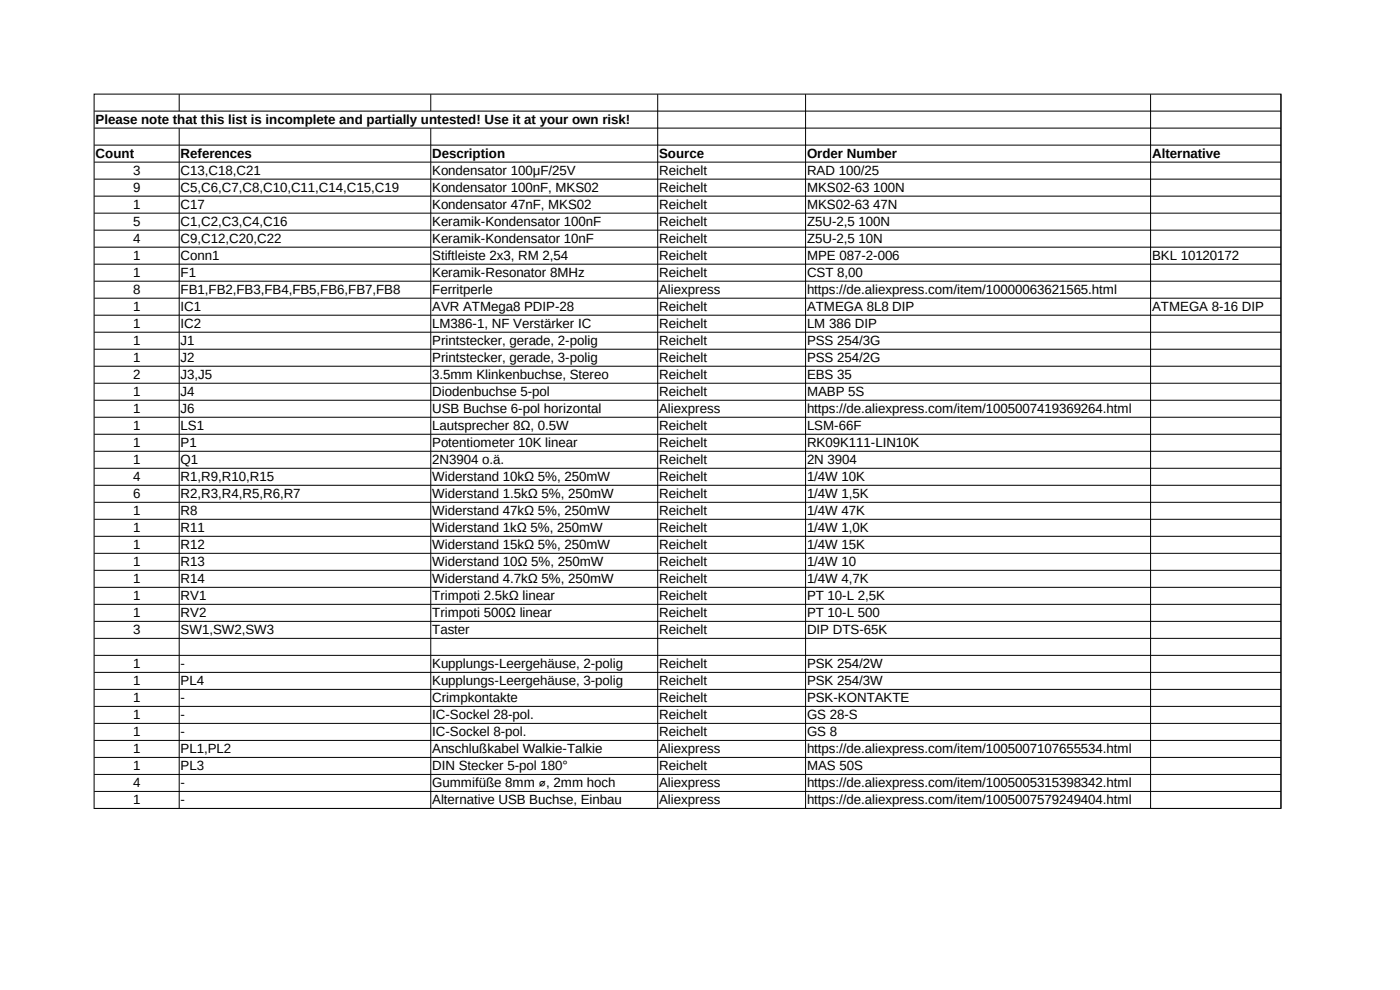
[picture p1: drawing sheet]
<svg xmlns="http://www.w3.org/2000/svg" width="297mm" height="210mm" viewBox="0 0 297 210" stroke-linecap="round" stroke-linejoin="round" font-family="sans-serif">
<defs><g id="words">
<g font-size="2.8">
<text x="20.3" y="26.3">Please note that this list is incomplete and partially untested! Use it at your own risk!</text>
<text x="20.3" y="33.6">Count</text>
<text x="38.3" y="33.6">References</text>
<text x="91.7" y="33.6">Description</text>
<text x="139.8" y="33.6">Source</text>
<text x="171.2" y="33.6">Order Number</text>
<text x="244.4" y="33.6">Alternative</text>
<text x="28.3" y="37.1">3</text>
<text x="28.3" y="40.7">9</text>
<text x="38.3" y="37.1">C13,C18,C21</text>
<text x="38.3" y="40.7">C5,C6,C7,C8,C10,C11,C14,C15,C19</text>
<text x="91.7" y="37.1">Kondensator 100μF/25V</text>
<text x="91.7" y="40.7">Kondensator 100nF, MKS02</text>
<text x="139.8" y="37.1">Reichelt</text>
<text x="139.8" y="40.7">Reichelt</text>
<text x="171.2" y="37.1">RAD 100/25</text>
<text x="171.2" y="40.7">MKS02-63 100N</text>
<text x="28.3" y="44.4">1</text>
<text x="28.3" y="48">5</text>
<text x="38.3" y="44.4">C17</text>
<text x="38.3" y="48">C1,C2,C3,C4,C16</text>
<text x="91.7" y="44.4">Kondensator 47nF, MKS02</text>
<text x="91.7" y="48">Keramik-Kondensator 100nF</text>
<text x="139.8" y="44.4">Reichelt</text>
<text x="139.8" y="48">Reichelt</text>
<text x="171.2" y="44.4">MKS02-63 47N</text>
<text x="171.2" y="48">Z5U-2,5 100N</text>
<text x="28.3" y="51.6">4</text>
<text x="38.3" y="51.6">C9,C12,C20,C22</text>
<text x="91.7" y="51.6">Keramik-Kondensator 10nF</text>
<text x="139.8" y="51.6">Reichelt</text>
<text x="171.2" y="51.6">Z5U-2,5 10N</text>
<text x="28.3" y="55.2">1</text>
<text x="28.3" y="58.8">1</text>
<text x="38.3" y="55.2">Conn1</text>
<text x="38.3" y="58.8">F1</text>
<text x="91.7" y="55.2">Stiftleiste 2x3, RM 2,54</text>
<text x="91.7" y="58.8">Keramik-Resonator 8MHz</text>
<text x="139.8" y="55.2">Reichelt</text>
<text x="139.8" y="58.8">Reichelt</text>
<text x="171.2" y="55.2">MPE 087-2-006</text>
<text x="171.2" y="58.8">CST 8,00</text>
<text x="244.4" y="55.2">BKL 10120172</text>
<text x="28.3" y="62.4">8</text>
<text x="38.3" y="62.4">FB1,FB2,FB3,FB4,FB5,FB6,FB7,FB8</text>
<text x="91.7" y="62.4">Ferritperle</text>
<text x="139.8" y="62.4">Aliexpress</text>
<text x="171.2" y="62.4">https://de.aliexpress.com/item/10000063621565.html</text>
<text x="28.3" y="66">1</text>
<text x="28.3" y="69.6">1</text>
<text x="38.3" y="66">IC1</text>
<text x="38.3" y="69.6">IC2</text>
<text x="91.7" y="66">AVR ATMega8 PDIP-28</text>
<text x="91.7" y="69.6">LM386-1, NF Verstärker IC</text>
<text x="139.8" y="66">Reichelt</text>
<text x="139.8" y="69.6">Reichelt</text>
<text x="171.2" y="66">ATMEGA 8L8 DIP</text>
<text x="171.2" y="69.6">LM 386 DIP</text>
<text x="244.4" y="66">ATMEGA 8-16 DIP</text>
<text x="28.3" y="73.2">1</text>
<text x="28.3" y="76.8">1</text>
<text x="38.3" y="73.2">J1</text>
<text x="38.3" y="76.8">J2</text>
<text x="91.7" y="73.2">Printstecker, gerade, 2-polig</text>
<text x="91.7" y="76.8">Printstecker, gerade, 3-polig</text>
<text x="139.8" y="73.2">Reichelt</text>
<text x="139.8" y="76.8">Reichelt</text>
<text x="171.2" y="73.2">PSS 254/3G</text>
<text x="171.2" y="76.8">PSS 254/2G</text>
<text x="28.3" y="80.4">2</text>
<text x="38.3" y="80.4">J3,J5</text>
<text x="91.7" y="80.4">3.5mm Klinkenbuchse, Stereo</text>
<text x="139.8" y="80.4">Reichelt</text>
<text x="171.2" y="80.4">EBS 35</text>
<text x="28.3" y="84.1">1</text>
<text x="28.3" y="87.7">1</text>
<text x="38.3" y="84.1">J4</text>
<text x="38.3" y="87.7">J6</text>
<text x="91.7" y="84.1">Diodenbuchse 5-pol</text>
<text x="91.7" y="87.7">USB Buchse 6-pol horizontal</text>
<text x="139.8" y="84.1">Reichelt</text>
<text x="139.8" y="87.7">Aliexpress</text>
<text x="171.2" y="84.1">MABP 5S</text>
<text x="171.2" y="87.7">https://de.aliexpress.com/item/1005007419369264.html</text>
<text x="28.3" y="91.3">1</text>
<text x="28.3" y="94.9">1</text>
<text x="38.3" y="91.3">LS1</text>
<text x="38.3" y="94.9">P1</text>
<text x="91.7" y="91.3">Lautsprecher 8Ω, 0.5W</text>
<text x="91.7" y="94.9">Potentiometer 10K linear</text>
<text x="139.8" y="91.3">Reichelt</text>
<text x="139.8" y="94.9">Reichelt</text>
<text x="171.2" y="91.3">LSM-66F</text>
<text x="171.2" y="94.9">RK09K111-LIN10K</text>
<text x="28.3" y="98.5">1</text>
<text x="38.3" y="98.5">Q1</text>
<text x="91.7" y="98.5">2N3904 o.ä.</text>
<text x="139.8" y="98.5">Reichelt</text>
<text x="171.2" y="98.5">2N 3904</text>
<text x="28.3" y="102.1">4</text>
<text x="28.3" y="105.7">6</text>
<text x="38.3" y="102.1">R1,R9,R10,R15</text>
<text x="38.3" y="105.7">R2,R3,R4,R5,R6,R7</text>
<text x="91.7" y="102.1">Widerstand 10kΩ 5%, 250mW</text>
<text x="91.7" y="105.7">Widerstand 1.5kΩ 5%, 250mW</text>
<text x="139.8" y="102.1">Reichelt</text>
<text x="139.8" y="105.7">Reichelt</text>
<text x="171.2" y="102.1">1/4W 10K</text>
<text x="171.2" y="105.7">1/4W 1,5K</text>
<text x="28.3" y="109.3">1</text>
<text x="28.3" y="112.9">1</text>
<text x="38.3" y="109.3">R8</text>
<text x="38.3" y="112.9">R11</text>
<text x="91.7" y="109.3">Widerstand 47kΩ 5%, 250mW</text>
<text x="91.7" y="112.9">Widerstand 1kΩ 5%, 250mW</text>
<text x="139.8" y="109.3">Reichelt</text>
<text x="139.8" y="112.9">Reichelt</text>
<text x="171.2" y="109.3">1/4W 47K</text>
<text x="171.2" y="112.9">1/4W 1,0K</text>
<text x="28.3" y="116.5">1</text>
<text x="38.3" y="116.5">R12</text>
<text x="91.7" y="116.5">Widerstand 15kΩ 5%, 250mW</text>
<text x="139.8" y="116.5">Reichelt</text>
<text x="171.2" y="116.5">1/4W 15K</text>
<text x="28.3" y="120.1">1</text>
<text x="28.3" y="123.8">1</text>
<text x="38.3" y="120.1">R13</text>
<text x="38.3" y="123.8">R14</text>
<text x="91.7" y="120.1">Widerstand 10Ω 5%, 250mW</text>
<text x="91.7" y="123.8">Widerstand 4.7kΩ 5%, 250mW</text>
<text x="139.8" y="120.1">Reichelt</text>
<text x="139.8" y="123.8">Reichelt</text>
<text x="171.2" y="120.1">1/4W 10</text>
<text x="171.2" y="123.8">1/4W 4,7K</text>
<text x="28.3" y="127.4">1</text>
<text x="28.3" y="131">1</text>
<text x="38.3" y="127.4">RV1</text>
<text x="38.3" y="131">RV2</text>
<text x="91.7" y="127.4">Trimpoti 2.5kΩ linear</text>
<text x="91.7" y="131">Trimpoti 500Ω linear</text>
<text x="139.8" y="127.4">Reichelt</text>
<text x="139.8" y="131">Reichelt</text>
<text x="171.2" y="127.4">PT 10-L 2,5K</text>
<text x="171.2" y="131">PT 10-L 500</text>
<text x="28.3" y="134.6">3</text>
<text x="38.3" y="134.6">SW1,SW2,SW3</text>
<text x="91.7" y="134.6">Taster</text>
<text x="139.8" y="134.6">Reichelt</text>
<text x="171.2" y="134.6">DIP DTS-65K</text>
<text x="28.3" y="141.8">1</text>
<text x="38.3" y="141.8">-</text>
<text x="91.7" y="141.8">Kupplungs-Leergehäuse, 2-polig</text>
<text x="139.8" y="141.8">Reichelt</text>
<text x="171.2" y="141.8">PSK 254/2W</text>
<text x="28.3" y="145.4">1</text>
<text x="28.3" y="149">1</text>
<text x="38.3" y="145.4">PL4</text>
<text x="38.3" y="149">-</text>
<text x="91.7" y="145.4">Kupplungs-Leergehäuse, 3-polig</text>
<text x="91.7" y="149">Crimpkontakte</text>
<text x="139.8" y="145.4">Reichelt</text>
<text x="139.8" y="149">Reichelt</text>
<text x="171.2" y="145.4">PSK 254/3W</text>
<text x="171.2" y="149">PSK-KONTAKTE</text>
<text x="28.3" y="152.6">1</text>
<text x="38.3" y="152.6">-</text>
<text x="91.7" y="152.6">IC-Sockel 28-pol.</text>
<text x="139.8" y="152.6">Reichelt</text>
<text x="171.2" y="152.6">GS 28-S</text>
<text x="28.3" y="156.2">1</text>
<text x="28.3" y="159.8">1</text>
<text x="38.3" y="156.2">-</text>
<text x="38.3" y="159.8">PL1,PL2</text>
<text x="91.7" y="156.2">IC-Sockel 8-pol.</text>
<text x="91.7" y="159.8">Anschlußkabel Walkie-Talkie</text>
<text x="139.8" y="156.2">Reichelt</text>
<text x="139.8" y="159.8">Aliexpress</text>
<text x="171.2" y="156.2">GS 8</text>
<text x="171.2" y="159.8">https://de.aliexpress.com/item/1005007107655534.html</text>
<text x="28.3" y="163.4">1</text>
<text x="28.3" y="167">4</text>
<text x="38.3" y="163.4">PL3</text>
<text x="38.3" y="167">-</text>
<text x="91.7" y="163.4">DIN Stecker 5-pol 180°</text>
<text x="91.7" y="167">Gummifüße 8mm ⌀, 2mm hoch</text>
<text x="139.8" y="163.4">Reichelt</text>
<text x="139.8" y="167">Aliexpress</text>
<text x="171.2" y="163.4">MAS 50S</text>
<text x="171.2" y="167">https://de.aliexpress.com/item/1005005315398342.html</text>
<text x="28.3" y="170.6">1</text>
<text x="38.3" y="170.6">-</text>
<text x="91.7" y="170.6">Alternative USB Buchse, Einbau</text>
<text x="139.8" y="170.6">Aliexpress</text>
<text x="171.2" y="170.6">https://de.aliexpress.com/item/1005007579249404.html</text>
</g>
</g></defs>
<g fill="none" stroke="#000" stroke-width=".21">
<path d="M20 20h251.8v151.5h-251.8zM38 20v3.6M91.4 20v3.6M139.5 20v151.5M170.9 20v151.5M244.1 20v151.5M271.7 20v151.5h-251.7M20 23.6h251.7M20 27.2h251.7M20 30.8h251.7M20 34.4h251.7M20 38h251.7"/>
<path d="M38 27.2v144.3M91.4 27.2v144.3M20 41.6h251.7M20 45.2h251.7M20 48.8h251.7M20 52.4h251.7M20 56h251.7M20 59.6h251.7M20 63.3h251.7M20 66.9h251.7M20 70.5h251.7M20 74.1h251.7"/>
<path d="M20 77.7h251.7M20 81.3h251.7M20 84.9h251.7M20 88.5h251.7M20 92.1h251.7M20 95.7h251.7M20 99.3h251.7M20 102.9h251.7M20 106.6h251.7M20 110.2h251.7M20 113.8h251.7M20 117.4h251.7"/>
<path d="M20 121h251.7M20 124.6h251.7M20 128.2h251.7M20 131.8h251.7M20 135.4h251.7M20 139h251.7M20 142.6h251.7M20 146.2h251.7M20 149.8h251.7M20 153.5h251.7M20 157.1h251.7M20 160.7h251.7"/>
<path d="M20 164.3h251.7M20 167.9h251.7"/>
</g>
<use href="#words"/>
</svg>
